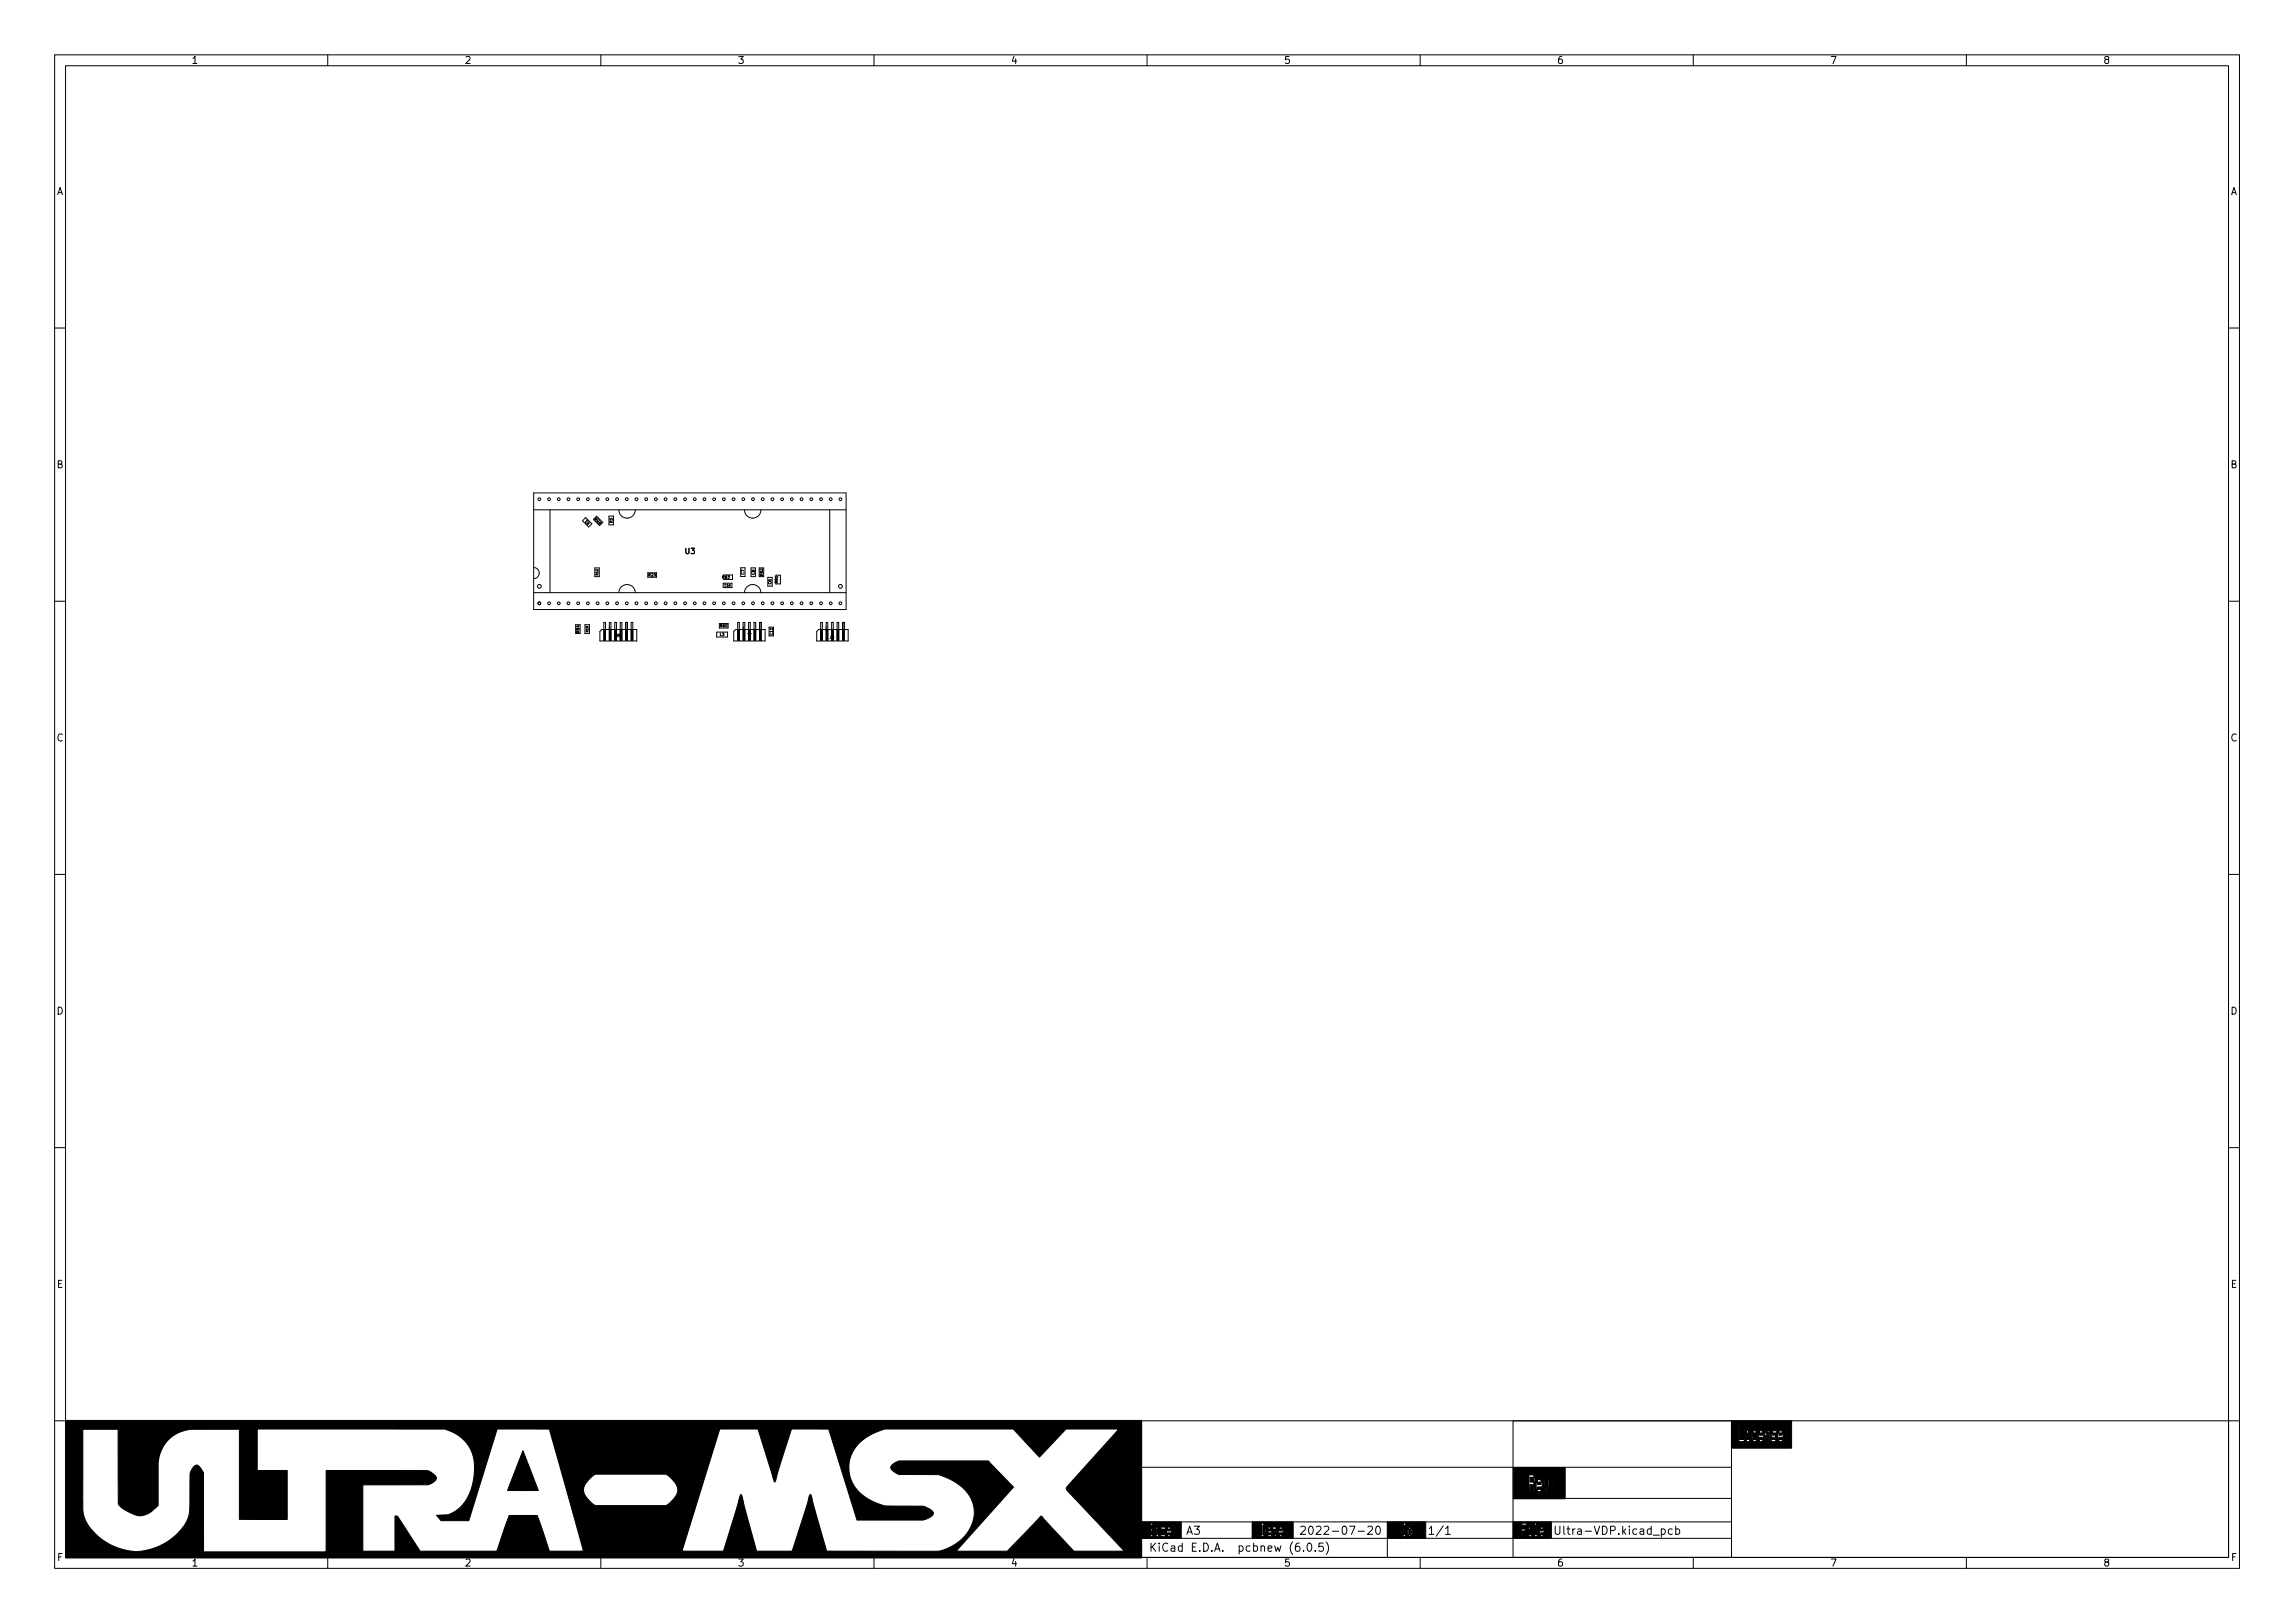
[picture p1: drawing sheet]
<svg xmlns="http://www.w3.org/2000/svg" width="420mm" height="297mm" viewBox="0 0 420 297" stroke-linecap="round" stroke-linejoin="round" font-family="sans-serif">
<defs><g id="words">
<g font-size="2.1">
<text x="232.2" y="280.9">2022-07-20</text>
<text x="261.3" y="280.9">1/1</text>
<text x="284.3" y="280.9">Ultra-VDP.kicad_pcb</text>
<text x="210.3" y="284">KiCad E.D.A. pcbnew (6.0.5)</text>
</g>
<g font-size="1.8">
<text x="35" y="11.7">1</text>
<text x="85" y="11.7">2</text>
<text x="135" y="11.7">3</text>
<text x="185" y="11.7">4</text>
<text x="235" y="11.7">5</text>
<text x="285" y="11.7">6</text>
<text x="335" y="11.7">7</text>
<text x="385" y="11.7">8</text>
<text x="10.3" y="35.7">A</text>
<text x="408.3" y="35.7">A</text>
<text x="10.3" y="85.7">B</text>
<text x="408.3" y="85.7">B</text>
<text x="10.3" y="135.7">C</text>
<text x="408.3" y="135.7">C</text>
<text x="10.3" y="185.7">D</text>
<text x="408.3" y="185.7">D</text>
<text x="10.4" y="235.7">E</text>
<text x="408.4" y="235.7">E</text>
<text x="10.4" y="285.7">F</text>
<text x="35" y="286.7">1</text>
<text x="85" y="286.7">2</text>
<text x="135" y="286.7">3</text>
<text x="185" y="286.7">4</text>
<text x="235" y="286.7">5</text>
<text x="285" y="286.7">6</text>
<text x="335" y="286.7">7</text>
<text x="385" y="286.7">8</text>
<text x="408.4" y="285.7">F</text>
</g>
<text font-size="1.4" x="125.5" y="101.4">U3</text>
<g font-size=".7">
<text x="108" y="95.7" transform="rotate(-135 108 95.7)">R1</text>
<text x="110.1" y="95.6" transform="rotate(-135 110.1 95.6)">R58</text>
<text x="112.1" y="95.7" transform="rotate(-90 112.1 95.7)">R5</text>
<text x="118.8" y="105.5">R20</text>
<text x="132.3" y="105.9">R83</text>
<text x="136.2" y="105.2" transform="rotate(-90 136.2 105.2)">C7</text>
<text x="138.2" y="105.2" transform="rotate(-90 138.2 105.2)">C8</text>
<text x="139.6" y="105.4" transform="rotate(-90 139.6 105.4)">R82</text>
<text x="141.2" y="106.9" transform="rotate(-90 141.2 106.9)">C6</text>
<text x="142.4" y="106.7" transform="rotate(-90 142.4 106.7)">R81</text>
<text x="106.1" y="115.8" transform="rotate(-90 106.1 115.8)">R84</text>
<text x="112.8" y="116.6">J5</text>
<text x="131.8" y="116.4">L3</text>
<text x="131.9" y="114.8">R60</text>
<text x="136.8" y="116">J1</text>
<text x="141.5" y="116.2" transform="rotate(-90 141.5 116.2)">C11</text>
<text x="151.9" y="116.9">J8</text>
</g>
<g font-size=".6">
<text x="109.5" y="105.2" transform="rotate(-90 109.5 105.2)">R12</text>
<text x="132.7" y="107.3">C16</text>
<text x="107.7" y="115.6" transform="rotate(-90 107.7 115.6)">R10</text>
</g>
</g></defs>
<g fill="none" stroke="#000" stroke-width=".18">
<path d="M10 10h400v277h-400zM12 12h396v273h-396zM60 10v2M110 10v2M160 10v2M210 10v2M260 10v2M310 10v2M360 10v2M10 60h2M408 60h2M97.7 90.2h57.2v21.4h-57.2z"/>
<path d="M97.7 93.3h57.2M100.7 93.3v15.2M106.6 95.3l.6-.6 1.2 1.2-.6 .5zM108.6 95.1l.6-.6 1.2 1.1-.6 .6zM111.5 94.5h.8v1.6h-.8zM113.3 93.3a1.5 1.5 0 0 0 1.5 1.5 1.5 1.5 0 0 0 1.5-1.5M136.3 93.3a1.5 1.5 0 0 0 1.5 1.5 1.5 1.5 0 0 0 1.5-1.5M151.9 93.3v15.2M10 110h2M97.7 103.9a1.02 1.02 0 0 1 1 1 1.02 1.02 0 0 1-1 1M97.7 108.5h57.2M105.4 114.3v1.6"/>
<path d="M106.2 114.3v1.6M107.1 114.3h.8v1.6h-.8zM108.9 103.9h.8v1.6h-.8zM109.8 115.6l.4-.4h6.4v2.1h-6.8zM110.5 113.9h.3v3.3h-.3zM111.5 113.9h.3v3.3h-.3zM112.5 113.9h.3v3.3h-.3zM113.3 108.5a1.5 1.5 0 0 1 1.5-1.5 1.5 1.5 0 0 1 1.5 1.5M113.5 113.9h.3v3.3h-.3zM114.5 113.9h.3v3.3h-.3zM115.5 113.9h.3v3.3h-.3zM118.6 105.6h1.6"/>
<path d="M118.6 104.8h1.6M131.2 115.7h2v.9h-2zM131.7 114.1h1.6M131.7 114.9h1.6M132.4 106.7h1.6v.8h-1.6zM132.5 105.2h1.6v.8h-1.6M134.3 115.6l.4-.4h5.4v2.1h-5.8zM135.1 113.9h.2v3.3h-.2zM135.6 103.9h.8v1.6h-.8zM136.1 113.9h.2v3.3h-.2zM136.3 108.5a1.5 1.5 0 0 1 1.5-1.5 1.5 1.5 0 0 1 1.5 1.5M137.1 113.9h.2v3.3h-.2z"/>
<path d="M137.5 103.9h.8v1.6h-.8zM138.1 113.9h.2v3.3h-.2zM139 103.9v1.6M139.1 113.9h.2v3.3h-.2zM139.8 103.9v1.6M140.6 105.7h.8v1.6h-.8zM140.8 116.4v-1.6h.8v1.6M142.1 105.3h.8v1.6h-.8zM149.5 115.6l.4-.4h5.4v2.1h-5.8zM150.2 113.9h.4v3.3h-.4zM151.2 113.9h.4v3.3h-.4zM152.2 113.9h.4v3.3h-.4z"/>
<path d="M153.2 113.9h.4v3.3h-.4zM154.2 113.9h.4v3.3h-.4zM408 110h2M10 160h2M408 160h2M10 210h2M408 210h2M10 260h2M209 260h108v25h-108zM209 278.5h108M209 268.5h108M218.6 279.3h1l-.5 .6 .4 .1v.7l-.2 .1h-.4l-.3-.1"/>
<path d="M229.3 278.5v3M245.9 279.4l.2-.1a.8 .8 0 0 1 .5 .8 .8 .8 0 0 1-.5 .7 1 1 0 0 1-.2-1.4zM247.1 279.3h1l-.7 1.5M250.4 279.5l.6-.2 .2 .2 .1 .2-1 1.1h1M252.1 279.4l.1-.1a.8 .8 0 0 1 .5 .8 .8 .8 0 0 1-.5 .7 1 1 0 0 1-.1-1.4zM254 278.5v6.5M264.7 279.7l.4-.4v1.5M277 260h131v25h-131zM277 274.2h40M304.1 279.9l.5-.1 .3 .3v.4l-.2 .2h-.6M306.1 279.9l-.4-.1-.3 .3v.4l.2 .2h.5M306.8 279.9l.4-.1 .3 .3v.4l-.1 .2h-.6"/>
<path d="M306.8 279.3v1.5M408 260h2M60 285v2M110 285v2M160 285v2M209 281.5h108M210 285v2M217.3 280.8l.5-1.5 .5 1.5M217.4 280.4h.7M238.6 283.8v.1M239.5 282.5l.1-.1a.8 .8 0 0 1 .6 .8 .8 .8 0 0 1-.6 .7 1 1 0 0 1-.1-1.4zM240.8 283.8v.1"/>
<path d="M242.2 282.4h-.7l-.1 .7 .2-.1 .5 .1 .2 .2-.1 .5-.2 .1-.6-.1M242.8 282.2a1.72 1.72 0 0 1 0 2.3M243.9 280.2h1.2M248.6 280.2h1.2M260 285v2M264.7 280.8h.8M310 285v2M360 285v2"/>
<circle cx="98.7" cy="91.4" r=".25"/>
<circle cx="100.5" cy="91.4" r=".25"/>
<circle cx="102.3" cy="91.4" r=".25"/>
<circle cx="104.1" cy="91.4" r=".25"/>
<circle cx="105.9" cy="91.4" r=".25"/>
<circle cx="107.6" cy="91.4" r=".25"/>
<circle cx="109.4" cy="91.4" r=".25"/>
<circle cx="111.2" cy="91.4" r=".25"/>
<circle cx="113" cy="91.4" r=".25"/>
<circle cx="114.7" cy="91.4" r=".25"/>
<circle cx="116.5" cy="91.4" r=".25"/>
<circle cx="118.3" cy="91.4" r=".25"/>
<circle cx="120.1" cy="91.4" r=".25"/>
<circle cx="121.9" cy="91.4" r=".25"/>
<circle cx="123.6" cy="91.4" r=".25"/>
<circle cx="125.4" cy="91.4" r=".25"/>
<circle cx="127.2" cy="91.4" r=".25"/>
<circle cx="129" cy="91.4" r=".25"/>
<circle cx="130.7" cy="91.4" r=".25"/>
<circle cx="132.5" cy="91.4" r=".25"/>
<circle cx="134.3" cy="91.4" r=".25"/>
<circle cx="136.1" cy="91.4" r=".25"/>
<circle cx="137.9" cy="91.4" r=".25"/>
<circle cx="139.6" cy="91.4" r=".25"/>
<circle cx="141.4" cy="91.4" r=".25"/>
<circle cx="143.2" cy="91.4" r=".25"/>
<circle cx="145" cy="91.4" r=".25"/>
<circle cx="146.7" cy="91.4" r=".25"/>
<circle cx="148.5" cy="91.4" r=".25"/>
<circle cx="150.3" cy="91.4" r=".25"/>
<circle cx="152.1" cy="91.4" r=".25"/>
<circle cx="153.9" cy="91.4" r=".25"/>
<circle cx="98.7" cy="107.3" r=".35"/>
<circle cx="98.7" cy="110.4" r=".25"/>
<circle cx="100.5" cy="110.4" r=".25"/>
<circle cx="102.3" cy="110.4" r=".25"/>
<circle cx="104.1" cy="110.4" r=".25"/>
<circle cx="105.9" cy="110.4" r=".25"/>
<circle cx="107.6" cy="110.4" r=".25"/>
<circle cx="109.4" cy="110.4" r=".25"/>
<circle cx="111.2" cy="110.4" r=".25"/>
<circle cx="113" cy="110.4" r=".25"/>
<circle cx="114.7" cy="110.4" r=".25"/>
<circle cx="116.5" cy="110.4" r=".25"/>
<circle cx="118.3" cy="110.4" r=".25"/>
<circle cx="120.1" cy="110.4" r=".25"/>
<circle cx="121.9" cy="110.4" r=".25"/>
<circle cx="123.6" cy="110.4" r=".25"/>
<circle cx="125.4" cy="110.4" r=".25"/>
<circle cx="127.2" cy="110.4" r=".25"/>
<circle cx="129" cy="110.4" r=".25"/>
<circle cx="130.7" cy="110.4" r=".25"/>
<circle cx="132.5" cy="110.4" r=".25"/>
<circle cx="134.3" cy="110.4" r=".25"/>
<circle cx="136.1" cy="110.4" r=".25"/>
<circle cx="137.9" cy="110.4" r=".25"/>
<circle cx="139.6" cy="110.4" r=".25"/>
<circle cx="141.4" cy="110.4" r=".25"/>
<circle cx="143.2" cy="110.4" r=".25"/>
<circle cx="145" cy="110.4" r=".25"/>
<circle cx="146.7" cy="110.4" r=".25"/>
<circle cx="148.5" cy="110.4" r=".25"/>
<circle cx="150.3" cy="110.4" r=".25"/>
<circle cx="152.1" cy="110.4" r=".25"/>
<circle cx="153.9" cy="107.3" r=".35"/>
<circle cx="153.9" cy="110.4" r=".25"/>
</g>
<g fill="#000" stroke="#000" stroke-width=".18">
<path d="M110.5 115.2h.3v2h-.3zM111.5 115.2h.3v2h-.3zM112.5 115.2h.3v2h-.3zM113.5 115.2h.3v2h-.3zM114.5 115.2h.3v2h-.3zM115.5 115.2h.3v2h-.3zM135.1 115.2h.2v2h-.2zM136.1 115.2h.2v2h-.2zM137.1 115.2h.2v2h-.2zM138.1 115.2h.2v2h-.2zM139.1 115.2h.2v2h-.2zM150.2 115.2h.4v2h-.4z"/>
<path d="M151.2 115.2h.4v2h-.4zM152.2 115.2h.4v2h-.4zM153.2 115.2h.4v2h-.4zM154.2 115.2h.4v2h-.4zM95.7 265.5l2.9 7.3h-5.7zM231.2 279.1h.2v.4h.2v1h-.2v.4h-.2zM280.1 270.4h.7v.8h-.7zM281.5 271.2h.6v.5h-.6zM277 268.6h9.5v5.7h-9.5v-1.3h6.2v-.4h1.4v-.5h-.3v.5h-.9v-.5h.3v-.9h.9v-.4h-.3v.4h-.6v-.4h-.3v1.3h-.2v.5h-.2v.4h-.9v-.4h.9v-.5h-.2v.5h-1.3v.4h-.5v-.4h.5v-.5h1.3v-1.3h-.2v1.3h-.3v-.9h-.2v-.4h-.6v.4h-.3v1.4h-.4v.4h-.7v-.4h.7v-.5h-.2v.5h-.5v-.9h.3v.4h.2v-.4h.2v-.5h.2v-.8h-.2v-.5h-.9v3.1h-2.9zM322.1 262.3h.6v.4h-.6zM325.7 262.3h.6v.4h-.6zM317 260h11v5h-11v-1.1h9.3v-.4h1v-.5h-.2v.5h-1.4v.4h-.6v-.4h.6v-.5h.8v-.7h.8v-.4h-.2v.4h-.8v-.4h-.6v.4h-.2v1.2h-.2v-.5h-.2v.5h-.8v.4h-.2v-.9h1v-.3h-.6v-.4h.8v-.4h-.8v.4h-.2v.7h-.2v-.7h-.2v1.6h-.6v-1.2h.2v-.4h.4v-.4h-.4v.4h-.2v-.4h-.2v2h-.4v-.4h-.6v.4h-.6v-.4h.6v-.5h.8v-.7h-.2v-.4h-.6v.4h-.2v1.2h-.2v-.5h-.2v.5h-.6v.4h-.6v-.4h.6v-.8h.8v-.4h-.2v.4h-.6v-.4h.6v-.4h-.6v.4h-.2v1.2h-.6v-1.6h-.4v.4h.2v1.2h-.2v.4h-.4v-.4h-.8v-2h1.6v-.4h-.2v.4h-1.4v-.4h-.2v2.8h-1.3z"/>
<path d="M12 260h197v25.1h-197v-10h3.2v1.3a5.5 5.5 0 0 0 1.2 3.2 11.6 11.6 0 0 0 8.3 4.4l.7-.1a10.9 10.9 0 0 0 9.1-6.2l.2-1.6 .1-4.3a4.9 4.9 0 0 1 .2-2.7 1.16 1.16 0 0 1 1.2-.9l.5 .5 .6 .9v14.4h22.3l.1-14.9h17a3 3 0 0 1 2.9 .9 .72 .72 0 0 1 .3 .7 .72 .72 0 0 1-.6 .6l-1 .4-11.9 .1v12.1h5.9v-6.4h.5l4.1 6.4h14.1l2.2-6.5h1.1h4.1l2.2 6.5h31.8l3-10 .3-.4 2.8 10.4h6.5l3.2-10.1 .2-.3 .2 .5 2.6 9.6a.27 .27 0 0 0 .1 .3 .27 .27 0 0 0 .4 0h19.9a8.1 8.1 0 0 0 6.8-6.8 7 7 0 0 0-4.6-6.4l-2-.8h-7.2l-.7-.4a1.12 1.12 0 0 1-.8-1.1l.6-.6 .9-.4h16.3l4.6 4.8-10.5 11.7h9.4l5.8-6.1a.38 .38 0 0 1 .5-.3 .38 .38 0 0 1 .3 .4l5.6 6h9.2l-10.2-10.9a.74 .74 0 0 1-.4-.7 .74 .74 0 0 1 .5-.6l8.9-9.9v-.3h-9.4l-4.9 5.2-4.8-5.2h-23.5l-.3 .1a8.9 8.9 0 0 0-6 5.1 6.5 6.5 0 0 0 3.7 7.9l1.7 .7a6.2 6.2 0 0 0 3.1 .3l4.8 .1 1.3 .6a.7 .7 0 0 1 .6 .6 .7 .7 0 0 1-.5 .7l-1.5 .6h-12l-5.2-16.7h-6.8l-3.1 9.7-3-9.7h-7l-6.9 22.4h-18.1l-3.1-11.3h3.1a4.1 4.1 0 0 0 2 2.9l.2 .1h12.9a4.8 4.8 0 0 0 2.2-2.8 4.2 4.2 0 0 0-2-2.9l-.2-.1-13 .1a4.7 4.7 0 0 0-2.1 2.7h-3.1l-3.1-11.1h-9.6l-5.2 16.8h-5.1l-.8-1h.9a3.5 3.5 0 0 0 2.6-.7 9.2 9.2 0 0 0 3.5-7.5 7 7 0 0 0-5.5-7.6h-34.3v7.6h5.5v9h-8.8v-16.5h-9.2a6.6 6.6 0 0 0-5.6 6.1v7.8l-.4 .4a3.7 3.7 0 0 1-5.3 .7l-1-.6-.6-.8-.1-13.6h-6.4v13.5h-3.2zM213.7 279.8h.6v.4h-.6zM208.8 278.5h7.5v3h-7.5v-.3h5.5v-.3h.8v-.4h-.1v.4h-1.3v.3h-.3v-.3h.3v-.4h.7v-.7h.7v-.3h-.1v.3h-.7v-.3h-.6v.3h-.1v1.1h-.8v-.4h.2v-.3h-.2v.3h-.1l-.2 .7h-.4v-.3h-.1v-1.1h1v.4h.2l.2-.7h-.9v.3h-.5v-.3h-.4v.3h.2v1.1h-.2v.3h-.5v-.3h.2v-.7h-.2v.7h-.5v.3h-1.8v-.3h1.8v-.4h-.2v.4h-1.6v-.7h2.3v-.4h-.5v.4h-1.8v-.4h1.8v-.3h.7v-.4h.7v-.3h-.2v.3h-.7v.4h-.5v-.4h.5v-.3h-.5v.3h-.2v.7h-1.6zM229.3 278.5h7.5v3h-7.5v-.3h2.1v-.3h.7v.3h2.6v-.3h.9v-.4h-.1v.4h-1.3v.3h-.5v-.3h.5v-.4h.7v-.7h.7v-.3h-.1v.3h-.8v-.3h-.5v.3h-.2v1.1h-.1v-.4h-.2v.4h-.4v.3h-.5v-1.4h.3v1.1h.2v-1.1h.4v-.3h-.4v-.7h-.2v.7h-.1v.3h-.4v.4h-.5v.3h-.2v.4h-.3v-.4h.2v-.7h.8v-.3h-.5v.3h-.3l-.2-.7h-.2v-.3h-.5v.3h.2v1.8h-.2v.3h-1.6zM257.9 279.8h.4v.4h.2l-.2 .7h-.4zM254 278.5h7v3h-7v-.3h3.4v-.3h.5v.3h.4v-.3h.2v.3h.1v-.3h.7v-.4h-.1v.4h-.6v-1.1h.7v-.3h-.1v.3h-.6v-1h-.1v1h-.2v-.3h-.4v.3h-.2v1.1h-.5v-1.8h.2v-.3h-.5v.3h.1v1.8h-.1v.3h-2.9zM282 279.8h.5v.4h-.5zM277 278.5h7v3h-7v-.3h5.5v-.3h.9v-.4h-.2v.4h-1.2v.3h-.5v-.3h.5v-.4h.7v-.7h.7v-.3h-.2v.3h-.7v-.3h-.5v.3h-.2v1.1h-.5v-2.1h-.4v.3h.2v1.8h-.2v.3h-.5v-.3h-.2v-1.4h-.3v.3h.1v1.1h-.1v.3h-1.1v-1h.5v-.4h-.5v-.7h1.4v-.3h-.2v.3h-.5v-.3h-.9v2.4h-1.6z"/>
</g>
<use href="#words"/>
</svg>
